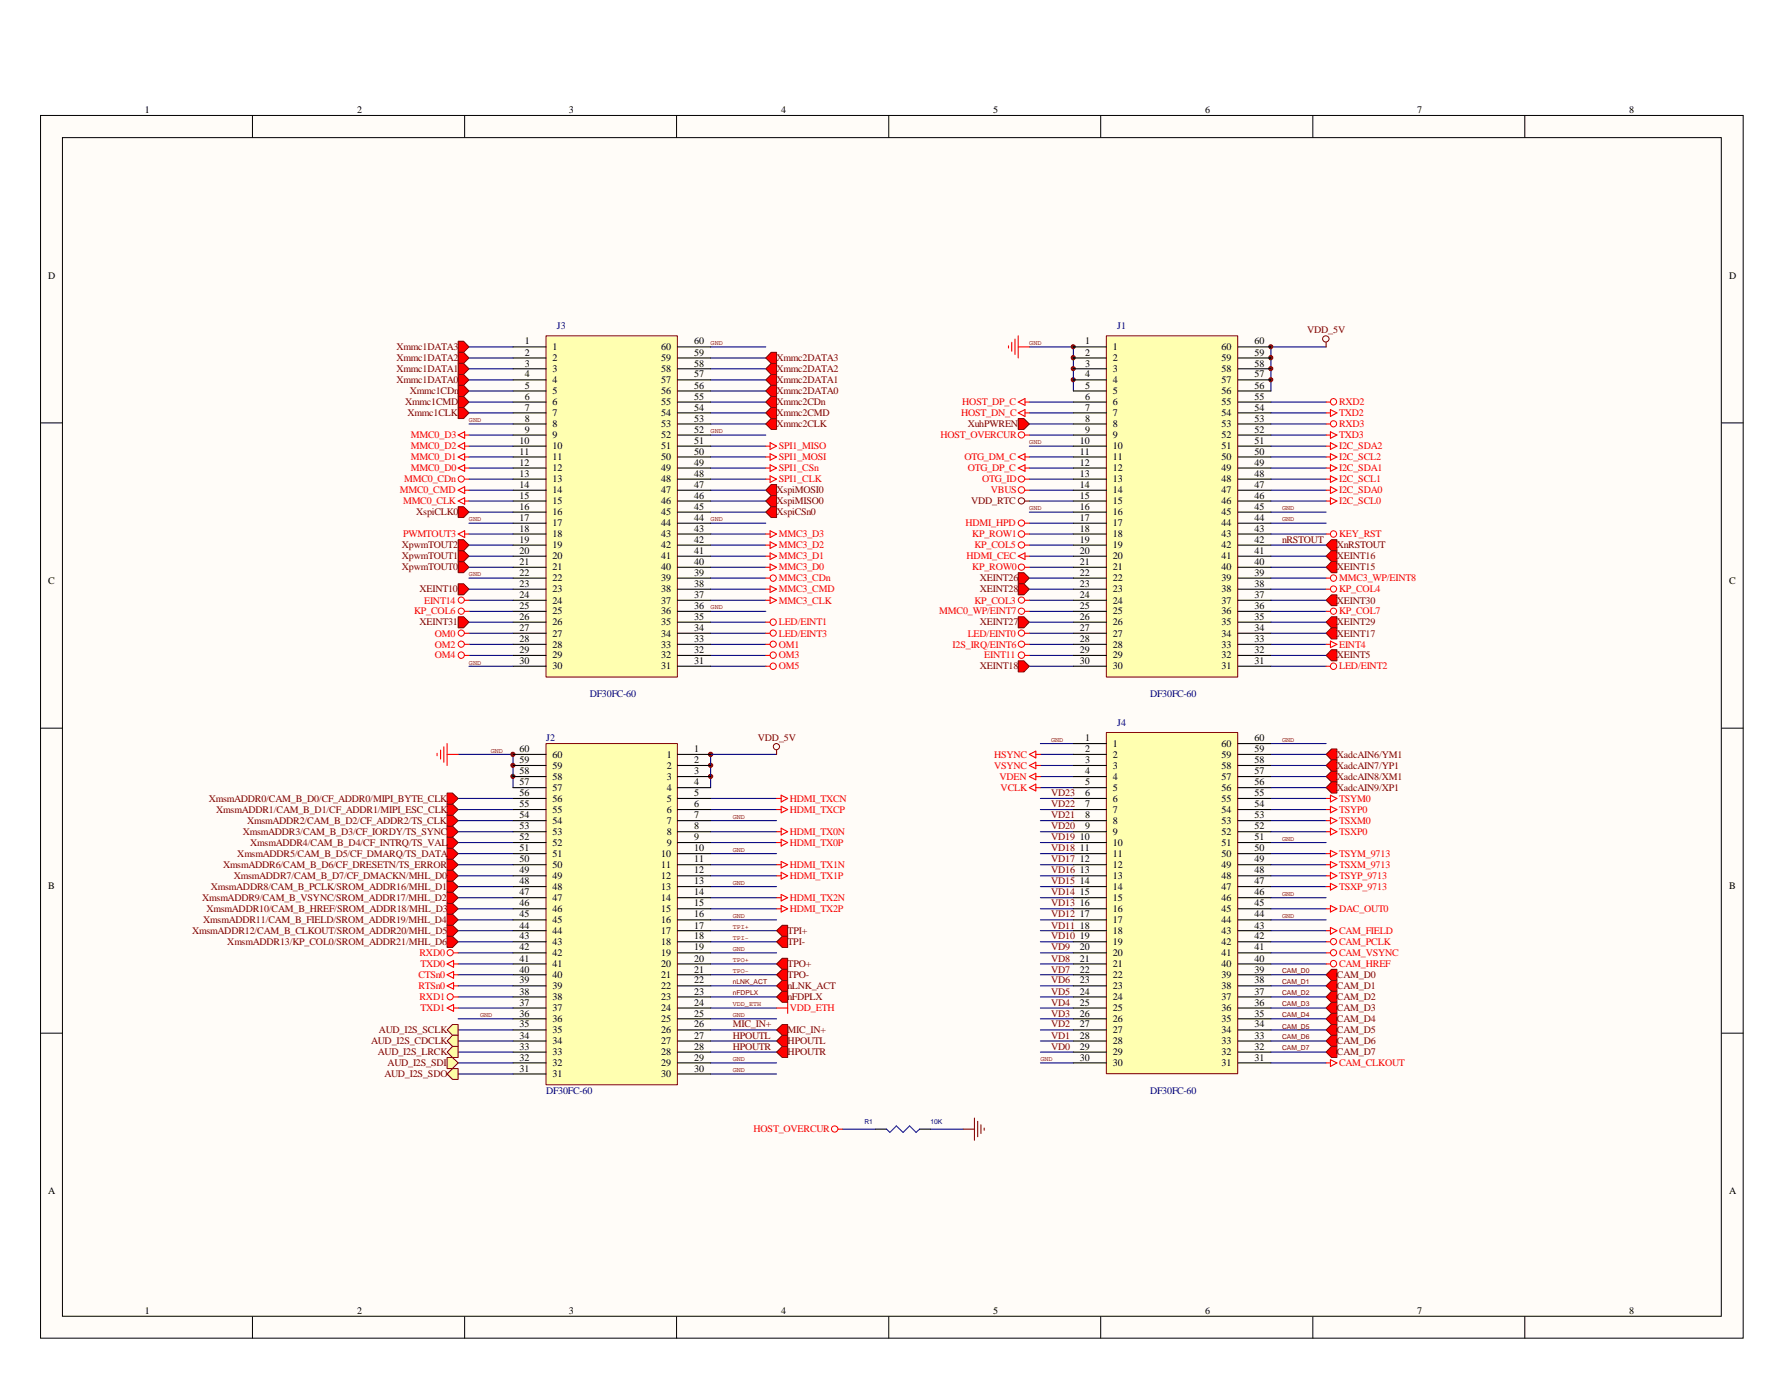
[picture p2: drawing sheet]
<svg xmlns="http://www.w3.org/2000/svg" width="279mm" height="216mm" viewBox="0 0 279 216" stroke-linecap="round" stroke-linejoin="round" font-family="sans-serif">
<defs><g id="words">
<g font-size="1.6">
<text x="22.7" y="17.7">1</text>
<text x="55.9" y="17.7">2</text>
<text x="89.1" y="17.7">3</text>
<text x="122.3" y="17.7">4</text>
<text x="155.5" y="17.7">5</text>
<text x="188.7" y="17.7">6</text>
<text x="222" y="17.7">7</text>
<text x="255.1" y="17.7">8</text>
<text x="7.5" y="43.6">D</text>
<text x="270.8" y="43.6">D</text>
<text x="82.2" y="53.9">1</text>
<text x="108.7" y="53.9">60</text>
<text x="170" y="53.9">1</text>
<text x="196.5" y="53.9">60</text>
<text x="82.2" y="55.7">2</text>
<text x="82.2" y="57.4">3</text>
<text x="82.2" y="59.1">4</text>
<text x="86.5" y="54.8">1</text>
<text x="86.5" y="56.5">2</text>
<text x="86.5" y="58.3">3</text>
<text x="86.5" y="60">4</text>
<text x="103.5" y="60">57</text>
<text x="103.5" y="58.3">58</text>
<text x="103.5" y="56.5">59</text>
<text x="103.5" y="54.8">60</text>
<text x="108.7" y="59.1">57</text>
<text x="108.7" y="57.4">58</text>
<text x="108.7" y="55.7">59</text>
<text x="170" y="55.7">2</text>
<text x="170" y="57.4">3</text>
<text x="170" y="59.1">4</text>
<text x="174.3" y="54.8">1</text>
<text x="174.3" y="56.5">2</text>
<text x="174.3" y="58.3">3</text>
<text x="174.3" y="60">4</text>
<text x="191.3" y="60">57</text>
<text x="191.3" y="58.3">58</text>
<text x="191.3" y="56.5">59</text>
<text x="191.3" y="54.8">60</text>
<text x="196.5" y="59.1">57</text>
<text x="196.5" y="57.4">58</text>
<text x="196.5" y="55.7">59</text>
<text x="82.2" y="60.8">5</text>
<text x="82.2" y="62.6">6</text>
<text x="82.2" y="64.3">7</text>
<text x="82.2" y="66">8</text>
<text x="86.5" y="61.7">5</text>
<text x="86.5" y="63.4">6</text>
<text x="86.5" y="65.2">7</text>
<text x="103.5" y="65.2">54</text>
<text x="103.5" y="63.4">55</text>
<text x="103.5" y="61.7">56</text>
<text x="108.7" y="66">53</text>
<text x="108.7" y="64.3">54</text>
<text x="108.7" y="62.6">55</text>
<text x="108.7" y="60.8">56</text>
<text x="170" y="60.8">5</text>
<text x="170" y="62.6">6</text>
<text x="170" y="64.3">7</text>
<text x="170" y="66">8</text>
<text x="174.3" y="61.7">5</text>
<text x="174.3" y="63.4">6</text>
<text x="174.3" y="65.2">7</text>
<text x="191.3" y="65.2">54</text>
<text x="191.3" y="63.4">55</text>
<text x="191.3" y="61.7">56</text>
<text x="196.5" y="66">53</text>
<text x="196.5" y="64.3">54</text>
<text x="196.5" y="62.6">55</text>
<text x="196.5" y="60.8">56</text>
<text x="81.4" y="69.5">10</text>
<text x="81.4" y="71.2">11</text>
<text x="82.2" y="67.7">9</text>
<text x="86.5" y="66.9">8</text>
<text x="86.5" y="68.6">9</text>
<text x="86.5" y="70.3">10</text>
<text x="103.5" y="70.3">51</text>
<text x="103.5" y="68.6">52</text>
<text x="103.5" y="66.9">53</text>
<text x="108.7" y="71.2">50</text>
<text x="108.7" y="69.5">51</text>
<text x="108.7" y="67.7">52</text>
<text x="169.1" y="69.5">10</text>
<text x="169.1" y="71.2">11</text>
<text x="170" y="67.7">9</text>
<text x="174.3" y="66.9">8</text>
<text x="174.3" y="68.6">9</text>
<text x="174.3" y="70.3">10</text>
<text x="191.3" y="70.3">51</text>
<text x="191.3" y="68.6">52</text>
<text x="191.3" y="66.9">53</text>
<text x="196.5" y="71.2">50</text>
<text x="196.5" y="69.5">51</text>
<text x="196.5" y="67.7">52</text>
<text x="81.4" y="72.9">12</text>
<text x="81.4" y="74.6">13</text>
<text x="81.4" y="76.4">14</text>
<text x="86.5" y="72.1">11</text>
<text x="86.5" y="73.8">12</text>
<text x="86.5" y="75.5">13</text>
<text x="86.5" y="77.2">14</text>
<text x="103.5" y="77.2">47</text>
<text x="103.5" y="75.5">48</text>
<text x="103.5" y="73.8">49</text>
<text x="103.5" y="72.1">50</text>
<text x="108.7" y="76.4">47</text>
<text x="108.7" y="74.6">48</text>
<text x="108.7" y="72.9">49</text>
<text x="169.1" y="72.9">12</text>
<text x="169.1" y="74.6">13</text>
<text x="169.1" y="76.4">14</text>
<text x="174.3" y="72.1">11</text>
<text x="174.3" y="73.8">12</text>
<text x="174.3" y="75.5">13</text>
<text x="174.3" y="77.2">14</text>
<text x="191.3" y="77.2">47</text>
<text x="191.3" y="75.5">48</text>
<text x="191.3" y="73.8">49</text>
<text x="191.3" y="72.1">50</text>
<text x="196.5" y="76.4">47</text>
<text x="196.5" y="74.6">48</text>
<text x="196.5" y="72.9">49</text>
<text x="81.4" y="78.1">15</text>
<text x="81.4" y="79.8">16</text>
<text x="81.4" y="81.5">17</text>
<text x="81.4" y="83.3">18</text>
<text x="86.5" y="79">15</text>
<text x="86.5" y="80.7">16</text>
<text x="86.5" y="82.4">17</text>
<text x="103.5" y="82.4">44</text>
<text x="103.5" y="80.7">45</text>
<text x="103.5" y="79">46</text>
<text x="108.7" y="83.3">43</text>
<text x="108.7" y="81.5">44</text>
<text x="108.7" y="79.8">45</text>
<text x="108.7" y="78.1">46</text>
<text x="169.1" y="78.1">15</text>
<text x="169.1" y="79.8">16</text>
<text x="169.1" y="81.5">17</text>
<text x="169.1" y="83.3">18</text>
<text x="174.3" y="79">15</text>
<text x="174.3" y="80.7">16</text>
<text x="174.3" y="82.4">17</text>
<text x="191.3" y="82.4">44</text>
<text x="191.3" y="80.7">45</text>
<text x="191.3" y="79">46</text>
<text x="196.5" y="83.3">43</text>
<text x="196.5" y="81.5">44</text>
<text x="196.5" y="79.8">45</text>
<text x="196.5" y="78.1">46</text>
<text x="81.4" y="85">19</text>
<text x="81.4" y="86.7">20</text>
<text x="81.4" y="88.4">21</text>
<text x="86.5" y="84.1">18</text>
<text x="86.5" y="85.9">19</text>
<text x="86.5" y="87.6">20</text>
<text x="86.5" y="89.3">21</text>
<text x="103.5" y="89.3">40</text>
<text x="103.5" y="87.6">41</text>
<text x="103.5" y="85.9">42</text>
<text x="103.5" y="84.1">43</text>
<text x="108.7" y="88.4">40</text>
<text x="108.7" y="86.7">41</text>
<text x="108.7" y="85">42</text>
<text x="169.1" y="85">19</text>
<text x="169.1" y="86.7">20</text>
<text x="169.1" y="88.4">21</text>
<text x="174.3" y="84.1">18</text>
<text x="174.3" y="85.9">19</text>
<text x="174.3" y="87.6">20</text>
<text x="174.3" y="89.3">21</text>
<text x="191.3" y="89.3">40</text>
<text x="191.3" y="87.6">41</text>
<text x="191.3" y="85.9">42</text>
<text x="191.3" y="84.1">43</text>
<text x="196.5" y="88.4">40</text>
<text x="196.5" y="86.7">41</text>
<text x="196.5" y="85">42</text>
<text x="7.5" y="91.4">C</text>
<text x="81.4" y="90.2">22</text>
<text x="81.4" y="91.9">23</text>
<text x="81.4" y="93.6">24</text>
<text x="81.4" y="95.3">25</text>
<text x="86.5" y="91">22</text>
<text x="86.5" y="92.8">23</text>
<text x="86.5" y="94.5">24</text>
<text x="103.5" y="94.5">37</text>
<text x="103.5" y="92.8">38</text>
<text x="103.5" y="91">39</text>
<text x="108.7" y="95.3">36</text>
<text x="108.7" y="93.6">37</text>
<text x="108.7" y="91.9">38</text>
<text x="108.7" y="90.2">39</text>
<text x="169.1" y="90.2">22</text>
<text x="169.1" y="91.9">23</text>
<text x="169.1" y="93.6">24</text>
<text x="169.1" y="95.3">25</text>
<text x="174.3" y="91">22</text>
<text x="174.3" y="92.8">23</text>
<text x="174.3" y="94.5">24</text>
<text x="191.3" y="94.5">37</text>
<text x="191.3" y="92.8">38</text>
<text x="191.3" y="91">39</text>
<text x="196.5" y="95.3">36</text>
<text x="196.5" y="93.6">37</text>
<text x="196.5" y="91.9">38</text>
<text x="196.5" y="90.2">39</text>
<text x="270.8" y="91.4">C</text>
<text x="81.4" y="97.1">26</text>
<text x="81.4" y="98.8">27</text>
<text x="81.4" y="100.5">28</text>
<text x="86.5" y="96.2">25</text>
<text x="86.5" y="97.9">26</text>
<text x="86.5" y="99.7">27</text>
<text x="86.5" y="101.4">28</text>
<text x="103.5" y="101.4">33</text>
<text x="103.5" y="99.7">34</text>
<text x="103.5" y="97.9">35</text>
<text x="103.5" y="96.2">36</text>
<text x="108.7" y="100.5">33</text>
<text x="108.7" y="98.8">34</text>
<text x="108.7" y="97.1">35</text>
<text x="169.1" y="97.1">26</text>
<text x="169.1" y="98.8">27</text>
<text x="169.1" y="100.5">28</text>
<text x="174.3" y="96.2">25</text>
<text x="174.3" y="97.9">26</text>
<text x="174.3" y="99.7">27</text>
<text x="174.3" y="101.4">28</text>
<text x="191.3" y="101.4">33</text>
<text x="191.3" y="99.7">34</text>
<text x="191.3" y="97.9">35</text>
<text x="191.3" y="96.2">36</text>
<text x="196.5" y="100.5">33</text>
<text x="196.5" y="98.8">34</text>
<text x="196.5" y="97.1">35</text>
<text x="81.4" y="102.2">29</text>
<text x="81.4" y="104">30</text>
<text x="86.5" y="103.1">29</text>
<text x="86.5" y="104.8">30</text>
<text x="103.5" y="104.8">31</text>
<text x="103.5" y="103.1">32</text>
<text x="108.7" y="104">31</text>
<text x="108.7" y="102.2">32</text>
<text x="169.1" y="102.2">29</text>
<text x="169.1" y="104">30</text>
<text x="174.3" y="103.1">29</text>
<text x="174.3" y="104.8">30</text>
<text x="191.3" y="104.8">31</text>
<text x="191.3" y="103.1">32</text>
<text x="196.5" y="104">31</text>
<text x="196.5" y="102.2">32</text>
<text x="81.4" y="119.5">59</text>
<text x="81.4" y="117.8">60</text>
<text x="86.5" y="118.6">60</text>
<text x="104.4" y="118.6">1</text>
<text x="108.7" y="117.8">1</text>
<text x="108.7" y="119.5">2</text>
<text x="170" y="116">1</text>
<text x="170" y="117.8">2</text>
<text x="170" y="119.5">3</text>
<text x="174.3" y="116.9">1</text>
<text x="174.3" y="118.6">2</text>
<text x="191.3" y="118.6">59</text>
<text x="191.3" y="116.9">60</text>
<text x="196.5" y="119.5">58</text>
<text x="196.5" y="117.8">59</text>
<text x="196.5" y="116">60</text>
<text x="81.4" y="124.7">56</text>
<text x="81.4" y="122.9">57</text>
<text x="81.4" y="121.2">58</text>
<text x="86.5" y="125.5">56</text>
<text x="86.5" y="123.8">57</text>
<text x="86.5" y="122.1">58</text>
<text x="86.5" y="120.4">59</text>
<text x="104.4" y="120.4">2</text>
<text x="104.4" y="122.1">3</text>
<text x="104.4" y="123.8">4</text>
<text x="104.4" y="125.5">5</text>
<text x="108.7" y="121.2">3</text>
<text x="108.7" y="122.9">4</text>
<text x="108.7" y="124.7">5</text>
<text x="170" y="121.2">4</text>
<text x="170" y="122.9">5</text>
<text x="170" y="124.7">6</text>
<text x="174.3" y="120.4">3</text>
<text x="174.3" y="122.1">4</text>
<text x="174.3" y="123.8">5</text>
<text x="174.3" y="125.5">6</text>
<text x="191.3" y="125.5">55</text>
<text x="191.3" y="123.8">56</text>
<text x="191.3" y="122.1">57</text>
<text x="191.3" y="120.4">58</text>
<text x="196.5" y="124.7">55</text>
<text x="196.5" y="122.9">56</text>
<text x="196.5" y="121.2">57</text>
<text x="81.4" y="131.6">52</text>
<text x="81.4" y="129.8">53</text>
<text x="81.4" y="128.1">54</text>
<text x="81.4" y="126.4">55</text>
<text x="86.5" y="130.7">53</text>
<text x="86.5" y="129">54</text>
<text x="86.5" y="127.3">55</text>
<text x="104.4" y="127.3">6</text>
<text x="104.4" y="129">7</text>
<text x="104.4" y="130.7">8</text>
<text x="108.7" y="126.4">6</text>
<text x="108.7" y="128.1">7</text>
<text x="108.7" y="129.8">8</text>
<text x="108.7" y="131.6">9</text>
<text x="169.1" y="131.6">10</text>
<text x="170" y="126.4">7</text>
<text x="170" y="128.1">8</text>
<text x="170" y="129.8">9</text>
<text x="174.3" y="127.3">7</text>
<text x="174.3" y="129">8</text>
<text x="174.3" y="130.7">9</text>
<text x="191.3" y="130.7">52</text>
<text x="191.3" y="129">53</text>
<text x="191.3" y="127.3">54</text>
<text x="196.5" y="131.6">51</text>
<text x="196.5" y="129.8">52</text>
<text x="196.5" y="128.1">53</text>
<text x="196.5" y="126.4">54</text>
<text x="81.4" y="136.7">49</text>
<text x="81.4" y="135">50</text>
<text x="81.4" y="133.3">51</text>
<text x="86.5" y="137.6">49</text>
<text x="86.5" y="135.9">50</text>
<text x="86.5" y="134.2">51</text>
<text x="86.5" y="132.4">52</text>
<text x="103.5" y="134.2">10</text>
<text x="103.5" y="135.9">11</text>
<text x="103.5" y="137.6">12</text>
<text x="104.4" y="132.4">9</text>
<text x="108.7" y="133.3">10</text>
<text x="108.7" y="135">11</text>
<text x="108.7" y="136.7">12</text>
<text x="169.1" y="133.3">11</text>
<text x="169.1" y="135">12</text>
<text x="169.1" y="136.7">13</text>
<text x="174.3" y="132.4">10</text>
<text x="174.3" y="134.2">11</text>
<text x="174.3" y="135.9">12</text>
<text x="174.3" y="137.6">13</text>
<text x="191.3" y="137.6">48</text>
<text x="191.3" y="135.9">49</text>
<text x="191.3" y="134.2">50</text>
<text x="191.3" y="132.4">51</text>
<text x="196.5" y="136.7">48</text>
<text x="196.5" y="135">49</text>
<text x="196.5" y="133.3">50</text>
<text x="7.5" y="139.1">B</text>
<text x="81.4" y="143.6">45</text>
<text x="81.4" y="141.9">46</text>
<text x="81.4" y="140.2">47</text>
<text x="81.4" y="138.5">48</text>
<text x="86.5" y="142.8">46</text>
<text x="86.5" y="141.1">47</text>
<text x="86.5" y="139.3">48</text>
<text x="103.5" y="139.3">13</text>
<text x="103.5" y="141.1">14</text>
<text x="103.5" y="142.8">15</text>
<text x="108.7" y="138.5">13</text>
<text x="108.7" y="140.2">14</text>
<text x="108.7" y="141.9">15</text>
<text x="108.7" y="143.6">16</text>
<text x="169.1" y="138.5">14</text>
<text x="169.1" y="140.2">15</text>
<text x="169.1" y="141.9">16</text>
<text x="169.1" y="143.6">17</text>
<text x="174.3" y="139.3">14</text>
<text x="174.3" y="141.1">15</text>
<text x="174.3" y="142.8">16</text>
<text x="191.3" y="142.8">45</text>
<text x="191.3" y="141.1">46</text>
<text x="191.3" y="139.3">47</text>
<text x="196.5" y="143.6">44</text>
<text x="196.5" y="141.9">45</text>
<text x="196.5" y="140.2">46</text>
<text x="196.5" y="138.5">47</text>
<text x="270.8" y="139.1">B</text>
<text x="81.4" y="148.8">42</text>
<text x="81.4" y="147.1">43</text>
<text x="81.4" y="145.4">44</text>
<text x="86.5" y="149.7">42</text>
<text x="86.5" y="148">43</text>
<text x="86.5" y="146.2">44</text>
<text x="86.5" y="144.5">45</text>
<text x="103.5" y="144.5">16</text>
<text x="103.5" y="146.2">17</text>
<text x="103.5" y="148">18</text>
<text x="103.5" y="149.7">19</text>
<text x="108.7" y="145.4">17</text>
<text x="108.7" y="147.1">18</text>
<text x="108.7" y="148.8">19</text>
<text x="169.1" y="145.4">18</text>
<text x="169.1" y="147.1">19</text>
<text x="169.1" y="148.8">20</text>
<text x="174.3" y="144.5">17</text>
<text x="174.3" y="146.2">18</text>
<text x="174.3" y="148">19</text>
<text x="174.3" y="149.7">20</text>
<text x="191.3" y="149.7">41</text>
<text x="191.3" y="148">42</text>
<text x="191.3" y="146.2">43</text>
<text x="191.3" y="144.5">44</text>
<text x="196.5" y="148.8">41</text>
<text x="196.5" y="147.1">42</text>
<text x="196.5" y="145.4">43</text>
<text x="81.4" y="155.7">38</text>
<text x="81.4" y="154">39</text>
<text x="81.4" y="152.3">40</text>
<text x="81.4" y="150.5">41</text>
<text x="86.5" y="154.9">39</text>
<text x="86.5" y="153.1">40</text>
<text x="86.5" y="151.4">41</text>
<text x="103.5" y="151.4">20</text>
<text x="103.5" y="153.1">21</text>
<text x="103.5" y="154.9">22</text>
<text x="108.7" y="150.5">20</text>
<text x="108.7" y="152.3">21</text>
<text x="108.7" y="154">22</text>
<text x="108.7" y="155.7">23</text>
<text x="169.1" y="150.5">21</text>
<text x="169.1" y="152.3">22</text>
<text x="169.1" y="154">23</text>
<text x="169.1" y="155.7">24</text>
<text x="174.3" y="151.4">21</text>
<text x="174.3" y="153.1">22</text>
<text x="174.3" y="154.9">23</text>
<text x="191.3" y="154.9">38</text>
<text x="191.3" y="153.1">39</text>
<text x="191.3" y="151.4">40</text>
<text x="196.5" y="155.7">37</text>
<text x="196.5" y="154">38</text>
<text x="196.5" y="152.3">39</text>
<text x="196.5" y="150.5">40</text>
<text x="81.4" y="160.9">35</text>
<text x="81.4" y="159.2">36</text>
<text x="81.4" y="157.4">37</text>
<text x="86.5" y="161.8">35</text>
<text x="86.5" y="160">36</text>
<text x="86.5" y="158.3">37</text>
<text x="86.5" y="156.5">38</text>
<text x="103.5" y="156.5">23</text>
<text x="103.5" y="158.3">24</text>
<text x="103.5" y="160">25</text>
<text x="103.5" y="161.8">26</text>
<text x="108.7" y="157.4">24</text>
<text x="108.7" y="159.2">25</text>
<text x="108.7" y="160.9">26</text>
<text x="169.1" y="157.4">25</text>
<text x="169.1" y="159.2">26</text>
<text x="169.1" y="160.9">27</text>
<text x="174.3" y="156.5">24</text>
<text x="174.3" y="158.3">25</text>
<text x="174.3" y="160">26</text>
<text x="174.3" y="161.8">27</text>
<text x="191.3" y="161.8">34</text>
<text x="191.3" y="160">35</text>
<text x="191.3" y="158.3">36</text>
<text x="191.3" y="156.5">37</text>
<text x="196.5" y="160.9">34</text>
<text x="196.5" y="159.2">35</text>
<text x="196.5" y="157.4">36</text>
<text x="81.4" y="167.8">31</text>
<text x="81.4" y="166.1">32</text>
<text x="81.4" y="164.3">33</text>
<text x="81.4" y="162.6">34</text>
<text x="86.5" y="166.9">32</text>
<text x="86.5" y="165.2">33</text>
<text x="86.5" y="163.4">34</text>
<text x="103.5" y="163.4">27</text>
<text x="103.5" y="165.2">28</text>
<text x="103.5" y="166.9">29</text>
<text x="108.7" y="162.6">27</text>
<text x="108.7" y="164.3">28</text>
<text x="108.7" y="166.1">29</text>
<text x="108.7" y="167.8">30</text>
<text x="169.1" y="162.6">28</text>
<text x="169.1" y="164.3">29</text>
<text x="169.1" y="166.1">30</text>
<text x="174.3" y="163.4">28</text>
<text x="174.3" y="165.2">29</text>
<text x="174.3" y="166.9">30</text>
<text x="191.3" y="166.9">31</text>
<text x="191.3" y="165.2">32</text>
<text x="191.3" y="163.4">33</text>
<text x="196.5" y="166.1">31</text>
<text x="196.5" y="164.3">32</text>
<text x="196.5" y="162.6">33</text>
<text x="86.5" y="168.7">31</text>
<text x="103.5" y="168.7">30</text>
<text x="7.5" y="186.9">A</text>
<text x="270.8" y="186.9">A</text>
<text x="22.7" y="205.7">1</text>
<text x="55.9" y="205.7">2</text>
<text x="89.1" y="205.7">3</text>
<text x="122.3" y="205.7">4</text>
<text x="155.5" y="205.7">5</text>
<text x="188.7" y="205.7">6</text>
<text x="222" y="205.7">7</text>
<text x="255.1" y="205.7">8</text>
</g>
<g font-size="1.6" fill="#000080">
<text x="87.2" y="51.5">J3</text>
<text x="175" y="51.5">J1</text>
<text x="92.4" y="109.1">DF30FC-60</text>
<text x="175" y="113.6">J4</text>
<text x="180.1" y="109.1">DF30FC-60</text>
<text x="85.5" y="116">J2</text>
<text x="85.5" y="171.2">DF30FC-60</text>
<text x="180.1" y="171.2">DF30FC-60</text>
</g>
<g font-size="1.6" fill="#800000">
<text x="204.7" y="52.2">VDD_5V</text>
<text x="62.1" y="56.5">Xmmc1DATA2</text>
<text x="62.1" y="54.8">Xmmc1DATA3</text>
<text x="62.1" y="60">Xmmc1DATA0</text>
<text x="62.1" y="58.3">Xmmc1DATA1</text>
<text x="121.6" y="58.3">Xmmc2DATA2</text>
<text x="121.6" y="56.5">Xmmc2DATA3</text>
<text x="121.6" y="60">Xmmc2DATA1</text>
<text x="63.5" y="63.4">Xmmc1CMD</text>
<text x="63.8" y="65.2">Xmmc1CLK</text>
<text x="64.2" y="61.7">Xmmc1CDn</text>
<text x="121.6" y="65.2">Xmmc2CMD</text>
<text x="121.6" y="63.4">Xmmc2CDn</text>
<text x="121.6" y="61.7">Xmmc2DATA0</text>
<text x="121.6" y="66.9">Xmmc2CLK</text>
<text x="151.6" y="66.9">XuhPWREN</text>
<text x="121.6" y="77.2">XspiMOSI0</text>
<text x="65.2" y="80.7">XspiCLK0</text>
<text x="121.6" y="79">XspiMISO0</text>
<text x="121.6" y="80.7">XspiCSn0</text>
<text x="152.1" y="79">VDD_RTC</text>
<text x="62.9" y="89.3">XpwmTOUT0</text>
<text x="62.9" y="87.6">XpwmTOUT1</text>
<text x="62.9" y="85.9">XpwmTOUT2</text>
<text x="200.8" y="85">nRSTOUT</text>
<text x="209.4" y="85.9">XnRSTOUT</text>
<text x="209.4" y="87.6">XEINT16</text>
<text x="209.4" y="89.3">XEINT15</text>
<text x="65.7" y="92.8">XEINT10</text>
<text x="153.5" y="91">XEINT26</text>
<text x="153.5" y="92.8">XEINT28</text>
<text x="209.4" y="94.5">XEINT30</text>
<text x="65.7" y="97.9">XEINT31</text>
<text x="153.5" y="97.9">XEINT27</text>
<text x="209.4" y="99.7">XEINT17</text>
<text x="209.4" y="97.9">XEINT29</text>
<text x="153.5" y="104.8">XEINT18</text>
<text x="209.4" y="103.1">XEINT5</text>
<text x="118.7" y="116">VDD_5V</text>
<text x="209.4" y="118.6">XadcAIN6/YM1</text>
<text x="32.7" y="125.5">XmsmADDR0/CAM_B_D0/CF_ADDR0/MIPI_BYTE_CLK</text>
<text x="164.6" y="124.7">VD23</text>
<text x="209.4" y="120.4">XadcAIN7/YP1</text>
<text x="209.4" y="122.1">XadcAIN8/XM1</text>
<text x="209.4" y="123.8">XadcAIN9/XP1</text>
<text x="33.9" y="127.3">XmsmADDR1/CAM_B_D1/CF_ADDR1/MIPI_ESC_CLK</text>
<text x="38" y="130.7">XmsmADDR3/CAM_B_D3/CF_IORDY/TS_SYNC</text>
<text x="38.7" y="129">XmsmADDR2/CAM_B_D2/CF_ADDR2/TS_CLK</text>
<text x="164.6" y="131.6">VD19</text>
<text x="164.6" y="129.8">VD20</text>
<text x="164.6" y="128.1">VD21</text>
<text x="164.6" y="126.4">VD22</text>
<text x="34.9" y="135.9">XmsmADDR6/CAM_B_D6/CF_DRESETN/TS_ERROR</text>
<text x="36.6" y="137.6">XmsmADDR7/CAM_B_D7/CF_DMACKN/MHL_D0</text>
<text x="37.2" y="134.2">XmsmADDR5/CAM_B_D5/CF_DMARQ/TS_DATA</text>
<text x="39.2" y="132.4">XmsmADDR4/CAM_B_D4/CF_INTRQ/TS_VAL</text>
<text x="164.6" y="136.7">VD16</text>
<text x="164.6" y="135">VD17</text>
<text x="164.6" y="133.3">VD18</text>
<text x="31.7" y="141.1">XmsmADDR9/CAM_B_VSYNC/SROM_ADDR17/MHL_D2</text>
<text x="32.3" y="142.8">XmsmADDR10/CAM_B_HREF/SROM_ADDR18/MHL_D3</text>
<text x="33" y="139.3">XmsmADDR8/CAM_B_PCLK/SROM_ADDR16/MHL_D1</text>
<text x="164.6" y="143.6">VD12</text>
<text x="164.6" y="141.9">VD13</text>
<text x="164.6" y="140.2">VD14</text>
<text x="164.6" y="138.5">VD15</text>
<text x="30.1" y="146.2">XmsmADDR12/CAM_B_CLKOUT/SROM_ADDR20/MHL_D5</text>
<text x="31.8" y="144.5">XmsmADDR11/CAM_B_FIELD/SROM_ADDR19/MHL_D4</text>
<text x="35.6" y="148">XmsmADDR13/KP_COL0/SROM_ADDR21/MHL_D6</text>
<text x="123.4" y="148">TPI-</text>
<text x="123.4" y="146.2">TPI+</text>
<text x="164.6" y="148.8">VD9</text>
<text x="164.6" y="147.1">VD10</text>
<text x="164.6" y="145.4">VD11</text>
<text x="123.4" y="154.9">nLNK_ACT</text>
<text x="123.4" y="153.1">TPO-</text>
<text x="123.4" y="151.4">TPO+</text>
<text x="164.6" y="155.7">VD5</text>
<text x="164.6" y="154">VD6</text>
<text x="164.6" y="152.3">VD7</text>
<text x="164.6" y="150.5">VD8</text>
<text x="209.4" y="153.1">CAM_D0</text>
<text x="209.4" y="154.9">CAM_D1</text>
<text x="59.4" y="161.8">AUD_I2S_SCLK</text>
<text x="114.8" y="160.9">MIC_IN+</text>
<text x="123.4" y="161.8">MIC_IN+</text>
<text x="123.4" y="156.5">nFDPLX</text>
<text x="164.6" y="160.9">VD2</text>
<text x="164.6" y="159.2">VD3</text>
<text x="164.6" y="157.4">VD4</text>
<text x="209.4" y="156.5">CAM_D2</text>
<text x="209.4" y="158.3">CAM_D3</text>
<text x="209.4" y="160">CAM_D4</text>
<text x="209.4" y="161.8">CAM_D5</text>
<text x="58.1" y="163.4">AUD_I2S_CDCLK</text>
<text x="59.2" y="165.2">AUD_I2S_LRCK</text>
<text x="60.7" y="166.9">AUD_I2S_SDI</text>
<text x="114.8" y="162.6">HPOUTL</text>
<text x="114.8" y="164.3">HPOUTR</text>
<text x="123.4" y="165.2">HPOUTR</text>
<text x="123.4" y="163.4">HPOUTL</text>
<text x="164.6" y="164.3">VD0</text>
<text x="164.6" y="162.6">VD1</text>
<text x="209.4" y="163.4">CAM_D6</text>
<text x="209.4" y="165.2">CAM_D7</text>
<text x="60.2" y="168.7">AUD_I2S_SDO</text>
</g>
<g font-size="1.6" fill="#f00">
<text x="150.5" y="65.2">HOST_DN_C</text>
<text x="150.7" y="63.4">HOST_DP_C</text>
<text x="209.7" y="63.4">RXD2</text>
<text x="209.7" y="65.2">TXD2</text>
<text x="64.3" y="70.3">MMC0_D2</text>
<text x="64.3" y="68.6">MMC0_D3</text>
<text x="122" y="70.3">SPI1_MISO</text>
<text x="147.3" y="68.6">HOST_OVERCUR</text>
<text x="209.7" y="70.3">I2C_SDA2</text>
<text x="209.7" y="66.9">RXD3</text>
<text x="209.7" y="68.6">TXD3</text>
<text x="62.6" y="77.2">MMC0_CMD</text>
<text x="63.3" y="75.5">MMC0_CDn</text>
<text x="64.3" y="72.1">MMC0_D1</text>
<text x="64.3" y="73.8">MMC0_D0</text>
<text x="122" y="73.8">SPI1_CSn</text>
<text x="122" y="75.5">SPI1_CLK</text>
<text x="122" y="72.1">SPI1_MOSI</text>
<text x="151" y="72.1">OTG_DM_C</text>
<text x="151.6" y="73.8">OTG_DP_C</text>
<text x="153.8" y="75.5">OTG_ID</text>
<text x="155.2" y="77.2">VBUS</text>
<text x="209.7" y="72.1">I2C_SCL2</text>
<text x="209.7" y="77.2">I2C_SDA0</text>
<text x="209.7" y="73.8">I2C_SDA1</text>
<text x="209.7" y="75.5">I2C_SCL1</text>
<text x="63.1" y="79">MMC0_CLK</text>
<text x="151.2" y="82.4">HDMI_HPD</text>
<text x="209.7" y="79">I2C_SCL0</text>
<text x="63.1" y="84.1">PWMTOUT3</text>
<text x="122" y="85.9">MMC3_D2</text>
<text x="122" y="89.3">MMC3_D0</text>
<text x="122" y="87.6">MMC3_D1</text>
<text x="122" y="84.1">MMC3_D3</text>
<text x="151.4" y="87.6">HDMI_CEC</text>
<text x="152.3" y="89.3">KP_ROW0</text>
<text x="152.3" y="84.1">KP_ROW1</text>
<text x="152.6" y="85.9">KP_COL5</text>
<text x="209.7" y="84.1">KEY_RST</text>
<text x="66.4" y="94.5">EINT14</text>
<text x="122" y="92.8">MMC3_CMD</text>
<text x="122" y="94.5">MMC3_CLK</text>
<text x="122" y="91">MMC3_CDn</text>
<text x="152.6" y="94.5">KP_COL3</text>
<text x="209.7" y="91">MMC3_WP/EINT8</text>
<text x="209.7" y="92.8">KP_COL4</text>
<text x="64.9" y="96.2">KP_COL6</text>
<text x="68.1" y="101.4">OM2</text>
<text x="68.1" y="99.7">OM0</text>
<text x="122" y="101.4">OM1</text>
<text x="122" y="97.9">LED/EINT1</text>
<text x="122" y="99.7">LED/EINT3</text>
<text x="147.1" y="96.2">MMC0_WP/EINT7</text>
<text x="149.2" y="101.4">I2S_IRQ/EINT6</text>
<text x="151.6" y="99.7">LED/EINT0</text>
<text x="209.7" y="101.4">EINT4</text>
<text x="209.7" y="96.2">KP_COL7</text>
<text x="68.1" y="103.1">OM4</text>
<text x="122" y="103.1">OM3</text>
<text x="122" y="104.8">OM5</text>
<text x="154.1" y="103.1">EINT11</text>
<text x="209.7" y="104.8">LED/EINT2</text>
<text x="155.7" y="118.6">HSYNC</text>
<text x="123.7" y="125.5">HDMI_TXCN</text>
<text x="155.7" y="120.4">VSYNC</text>
<text x="156.5" y="122.1">VDEN</text>
<text x="156.7" y="123.8">VCLK</text>
<text x="209.7" y="125.5">TSYM0</text>
<text x="123.7" y="130.7">HDMI_TX0N</text>
<text x="123.7" y="127.3">HDMI_TXCP</text>
<text x="209.7" y="130.7">TSXP0</text>
<text x="209.7" y="127.3">TSYP0</text>
<text x="209.7" y="129">TSXM0</text>
<text x="123.7" y="132.4">HDMI_TX0P</text>
<text x="123.7" y="137.6">HDMI_TX1P</text>
<text x="123.7" y="135.9">HDMI_TX1N</text>
<text x="209.7" y="137.6">TSYP_9713</text>
<text x="209.7" y="134.2">TSYM_9713</text>
<text x="209.7" y="135.9">TSXM_9713</text>
<text x="123.7" y="142.8">HDMI_TX2P</text>
<text x="123.7" y="141.1">HDMI_TX2N</text>
<text x="209.7" y="142.8">DAC_OUT0</text>
<text x="209.7" y="139.3">TSXP_9713</text>
<text x="65.7" y="149.7">RXD0</text>
<text x="209.7" y="149.7">CAM_VSYNC</text>
<text x="209.7" y="148">CAM_PCLK</text>
<text x="209.7" y="146.2">CAM_FIELD</text>
<text x="65.5" y="153.1">CTSn0</text>
<text x="65.5" y="154.9">RTSn0</text>
<text x="65.9" y="151.4">TXD0</text>
<text x="209.7" y="151.4">CAM_HREF</text>
<text x="65.7" y="156.5">RXD1</text>
<text x="65.9" y="158.3">TXD1</text>
<text x="123.7" y="158.3">VDD_ETH</text>
<text x="209.7" y="166.9">CAM_CLKOUT</text>
<text x="118" y="177.2">HOST_OVERCUR</text>
</g>
<g font-size="1.1" fill="#800000">
<text x="111.3" y="54">GND</text>
<text x="161.2" y="54">GND</text>
<text x="73.4" y="66.1">GND</text>
<text x="111.3" y="67.8">GND</text>
<text x="161.2" y="69.6">GND</text>
<text x="73.4" y="81.6">GND</text>
<text x="111.3" y="81.6">GND</text>
<text x="161.2" y="79.9">GND</text>
<text x="200.8" y="79.9">GND</text>
<text x="200.8" y="81.6">GND</text>
<text x="73.4" y="90.3">GND</text>
<text x="111.3" y="95.4">GND</text>
<text x="73.4" y="104.1">GND</text>
<text x="76.9" y="117.9">GND</text>
<text x="164.6" y="116.1">GND</text>
<text x="200.8" y="116.1">GND</text>
<text x="114.8" y="128.2">GND</text>
<text x="200.8" y="131.7">GND</text>
<text x="114.8" y="133.4">GND</text>
<text x="114.8" y="138.6">GND</text>
<text x="114.8" y="143.7">GND</text>
<text x="200.8" y="140.3">GND</text>
<text x="200.8" y="143.7">GND</text>
<text x="114.8" y="148.9">GND</text>
<text x="114.8" y="147.2">TPI-</text>
<text x="114.8" y="145.5">TPI+</text>
<text x="114.8" y="154.1">nLNK_ACT</text>
<text x="114.8" y="155.8">nFDPLX</text>
<text x="114.8" y="152.4">TPO-</text>
<text x="114.8" y="150.6">TPO+</text>
<text x="200.8" y="154.1">CAM_D1</text>
<text x="200.8" y="155.8">CAM_D2</text>
<text x="200.8" y="152.4">CAM_D0</text>
<text x="75.2" y="159.3">GND</text>
<text x="114.8" y="159.3">GND</text>
<text x="114.8" y="157.5">VDD_ETH</text>
<text x="200.8" y="159.3">CAM_D4</text>
<text x="200.8" y="157.6">CAM_D3</text>
<text x="200.8" y="161">CAM_D5</text>
<text x="114.8" y="166.2">GND</text>
<text x="114.8" y="167.9">GND</text>
<text x="162.9" y="166.2">GND</text>
<text x="200.8" y="162.7">CAM_D6</text>
<text x="200.8" y="164.5">CAM_D7</text>
</g>
<g font-size="1.1" fill="#000080">
<text x="135.4" y="176">R1</text>
<text x="145.7" y="176">10K</text>
</g>
</g></defs>
<path d="M6.3 18.1h266.7v191.4h-266.7z" fill="#fffcf8"/>
<g fill="none" stroke="#000" stroke-width=".16">
<path d="M6.3 18.1h266.7v191.4h-266.7zM39.5 18.1v3.4M72.8 18.1v3.4M106 18.1v3.4M139.2 18.1v3.4M172.4 18.1v3.4M205.6 18.1v3.4M238.8 18.1v3.4M9.8 21.5h259.8v184.6h-259.8zM6.3 66.2h3.5M269.6 66.2h3.4M6.3 114h3.5"/>
<path d="M269.6 114h3.4M6.3 161.8h3.5M269.6 161.8h3.4M39.5 206.1v3.4M72.8 206.1v3.4M106 206.1v3.4M139.2 206.1v3.4M172.4 206.1v3.4M205.6 206.1v3.4M238.8 206.1v3.4"/>
</g>
<g fill="none" stroke="#000080" stroke-width=".17">
<path d="M73.4 54.3h6.9M73.4 56h6.9M73.4 57.7h6.9M73.4 59.5h6.9M111.3 54.3h8.6M111.3 56h8.6M111.3 57.7h8.6M111.3 59.5h8.6M161.2 54.3h6.9v6.9M207.7 54.3h-8.6v6.9M73.4 62.9h6.9M73.4 64.6h6.9"/>
<path d="M73.4 66.4h6.9M73.4 68.1h6.9M73.4 71.5h6.9M73.4 73.3h6.9M73.4 75h6.9M73.4 76.8h6.9M73.4 69.8h6.9M73.4 78.4h6.9M73.4 61.2h6.9M111.3 62.9h8.6M111.3 64.6h8.6M111.3 66.4h8.6"/>
<path d="M111.3 68.1h8.6M111.3 71.5h8.6M111.3 73.3h8.6M111.3 75h8.6M111.3 76.8h8.6M111.3 69.8h8.6M111.3 78.4h8.6M111.3 61.2h8.6M161.2 62.9h6.9M161.2 64.6h6.9M161.2 66.4h6.9M161.2 68.1h6.9"/>
<path d="M161.2 71.5h6.9M161.2 73.3h6.9M161.2 75h6.9M161.2 76.8h6.9M161.2 69.8h6.9M161.2 78.4h6.9M199.1 62.9h8.6M199.1 64.6h8.6M199.1 66.4h8.6M199.1 68.1h8.6M199.1 71.5h8.6M199.1 73.3h8.6"/>
<path d="M199.1 75h8.6M199.1 76.8h8.6M199.1 69.8h8.6M199.1 78.4h8.6M73.4 83.6h6.9M73.4 85.3h6.9M73.4 80.2h6.9M73.4 81.9h6.9M73.4 87.1h6.9M73.4 88.8h6.9M73.4 90.5h6.9M73.4 92.2h6.9"/>
<path d="M73.4 94h6.9M73.4 95.7h6.9M73.4 97.4h6.9M73.4 99.1h6.9M111.3 83.6h8.6M111.3 85.3h8.6M111.3 80.2h8.6M111.3 81.9h8.6M111.3 87.1h8.6M111.3 88.8h8.6M111.3 90.5h8.6M111.3 92.2h8.6"/>
<path d="M111.3 94h8.6M111.3 95.7h8.6M111.3 97.4h8.6M111.3 99.1h8.6M161.2 83.6h6.9M161.2 85.3h6.9M161.2 80.2h6.9M161.2 81.9h6.9M161.2 87.1h6.9M161.2 88.8h6.9M161.2 90.5h6.9M161.2 92.2h6.9"/>
<path d="M161.2 94h6.9M161.2 95.7h6.9M161.2 97.4h6.9M161.2 99.1h6.9M199.1 83.6h8.6M199.1 85.3h8.6M199.1 80.2h8.6M199.1 81.9h8.6M199.1 87.1h8.6M199.1 88.8h8.6M199.1 90.5h8.6M199.1 92.2h8.6"/>
<path d="M199.1 94h8.6M199.1 95.7h8.6M199.1 97.4h8.6M199.1 99.1h8.6M71.8 118.1h8.5v5.2M73.4 100.9h6.9M73.4 102.6h6.9M73.4 104.3h6.9M111.3 100.9h8.6M111.3 102.6h8.6M111.3 104.3h8.6M121.6 118.1h-10.3v5.2"/>
<path d="M161.2 100.9h6.9M161.2 102.6h6.9M161.2 104.3h6.9M162.9 118.1h5.2M162.9 119.8h5.2M162.9 116.4h5.2M199.1 100.9h8.6M199.1 102.6h8.6M199.1 104.3h8.6M199.1 118.1h8.6M199.1 119.8h8.6M199.1 116.4h8.6"/>
<path d="M71.8 125h8.5M71.8 126.7h8.5M71.8 128.5h8.5M71.8 130.2h8.5M71.8 131.9h8.5M71.8 133.6h8.5M71.8 135.4h8.5M71.8 137.1h8.5M71.8 138.8h8.5M111.3 125h10.3M111.3 126.7h10.3M111.3 128.5h10.3"/>
<path d="M111.3 130.2h10.3M111.3 131.9h10.3M111.3 133.6h10.3M111.3 135.4h10.3M111.3 137.1h10.3M111.3 138.8h10.3M162.9 121.6h5.2M162.9 123.3h5.2M162.9 125h5.2M162.9 126.7h5.2M162.9 128.5h5.2M162.9 130.2h5.2"/>
<path d="M162.9 131.9h5.2M162.9 133.6h5.2M162.9 135.4h5.2M162.9 137.1h5.2M162.9 138.8h5.2M199.1 121.6h8.6M199.1 123.3h8.6M199.1 125h8.6M199.1 126.7h8.6M199.1 128.5h8.6M199.1 130.2h8.6M199.1 131.9h8.6"/>
<path d="M199.1 133.6h8.6M199.1 135.4h8.6M199.1 137.1h8.6M199.1 138.8h8.6M71.8 140.5h8.5M71.8 142.3h8.5M71.8 144h8.5M71.8 145.7h8.5M71.8 147.4h8.5M71.8 149.2h8.5M71.8 150.9h8.5M71.8 152.6h8.5"/>
<path d="M71.8 154.3h8.5M71.8 156.1h8.5M71.8 157.8h8.5M71.8 159.5h8.5M111.3 140.5h10.3M111.3 142.3h10.3M111.3 144h10.3M111.3 145.7h10.3M111.3 147.4h10.3M111.3 149.2h10.3M111.3 150.9h10.3M111.3 152.6h10.3"/>
<path d="M111.3 154.3h10.3M111.3 156.1h10.3M111.3 157.8h10.3M111.3 159.5h10.3M162.9 140.5h5.2M162.9 142.3h5.2M162.9 144h5.2M162.9 145.7h5.2M162.9 147.4h5.2M162.9 149.2h5.2M162.9 150.9h5.2M162.9 152.6h5.2"/>
<path d="M162.9 154.3h5.2M162.9 156.1h5.2M162.9 157.8h5.2M162.9 159.5h5.2M199.1 140.5h8.6M199.1 142.3h8.6M199.1 144h8.6M199.1 145.7h8.6M199.1 147.4h8.6M199.1 149.2h8.6M199.1 150.9h8.6M199.1 152.6h8.6"/>
<path d="M199.1 154.3h8.6M199.1 156.1h8.6M199.1 157.8h8.6M199.1 159.5h8.6M71.8 161.2h8.5M71.8 163h8.5M71.8 164.7h8.5M71.8 166.4h8.5M71.8 168.1h8.5M111.3 161.2h10.3M111.3 163h10.3M111.3 164.7h10.3"/>
<path d="M111.3 166.4h10.3M111.3 168.1h10.3M132 176.8h5.1M145.7 176.8h5.2M162.9 161.2h5.2M162.9 163h5.2M162.9 164.7h5.2M162.9 166.4h5.2M199.1 161.2h8.6M199.1 163h8.6M199.1 164.7h8.6M199.1 166.4h8.6"/>
</g>
<path d="M138.9 176.8l.5 .5 1-1 1 1 1.1-1 1 1 .5-.5" fill="none" stroke="#00f" stroke-width=".17"/>
<path d="M137.1 176.8h1.8M144 176.8h1.7" fill="none" stroke="#000" stroke-width=".17"/>
<path d="M150.9 176.8h1.7M152.6 175v3.5M153.1 175.6v2.4M153.6 176.1v1.4M154.1 176.6v.4" fill="none" stroke="#800000" stroke-width=".17"/>
<circle cx="130.7" cy="176.8" r=".5" fill="none" stroke="#f00" stroke-width=".16"/>
<path d="M131.3 176.8h.7" fill="none" stroke="#f00" stroke-width=".17"/>
<g fill="#800000" stroke="#800000" stroke-width=".16">
<circle cx="168.1" cy="59.5" r=".32"/>
<circle cx="168.1" cy="56" r=".33"/>
<circle cx="168.1" cy="54.3" r=".32"/>
<circle cx="199" cy="56" r=".33"/>
<circle cx="199" cy="57.7" r=".32"/>
<circle cx="199" cy="59.5" r=".32"/>
<circle cx="199" cy="54.3" r=".32"/>
<circle cx="168.1" cy="57.7" r=".32"/>
<circle cx="111.3" cy="121.6" r=".33"/>
<circle cx="111.3" cy="119.8" r=".33"/>
<circle cx="111.3" cy="118.1" r=".34"/>
<circle cx="80.3" cy="121.6" r=".32"/>
<circle cx="80.3" cy="119.8" r=".32"/>
<circle cx="80.3" cy="118.1" r=".33"/>
</g>
<path d="M85.6 52.6h20.5v53.4h-20.5z" fill="#ffffb0"/>
<path d="M85.5 52.6h20.6v53.4h-20.6z" fill="none" stroke="#800000" stroke-width=".16"/>
<g fill="none" stroke="#000" stroke-width=".17">
<path d="M80.3 54.3h5.2M80.3 56h5.2M80.3 57.7h5.2M80.3 59.5h5.2M106.1 54.3h5.2M106.1 56h5.2M106.1 57.7h5.2M106.1 59.5h5.2M80.3 61.2h5.2M80.3 62.9h5.2M80.3 64.6h5.2M80.3 66.4h5.2"/>
<path d="M80.3 68.1h5.2M80.3 69.8h5.2M80.3 71.5h5.2M80.3 73.3h5.2M80.3 75h5.2M80.3 76.8h5.2M80.3 78.4h5.2M106.1 61.2h5.2M106.1 62.9h5.2M106.1 64.6h5.2M106.1 66.4h5.2M106.1 68.1h5.2"/>
<path d="M106.1 69.8h5.2M106.1 71.5h5.2M106.1 73.3h5.2M106.1 75h5.2M106.1 76.8h5.2M106.1 78.4h5.2M80.3 80.2h5.2M80.3 81.9h5.2M80.3 83.6h5.2M80.3 85.3h5.2M80.3 87.1h5.2M80.3 88.8h5.2"/>
<path d="M80.3 90.5h5.2M80.3 92.2h5.2M80.3 94h5.2M80.3 95.7h5.2M80.3 97.4h5.2M80.3 99.1h5.2M106.1 80.2h5.2M106.1 81.9h5.2M106.1 83.6h5.2M106.1 85.3h5.2M106.1 87.1h5.2M106.1 88.8h5.2"/>
<path d="M106.1 90.5h5.2M106.1 92.2h5.2M106.1 94h5.2M106.1 95.7h5.2M106.1 97.4h5.2M106.1 99.1h5.2M80.3 100.9h5.2M80.3 102.6h5.2M80.3 104.3h5.2M106.1 100.9h5.2M106.1 102.6h5.2M106.1 104.3h5.2"/>
</g>
<path d="M85.6 116.5h20.5v53.3h-20.5z" fill="#ffffb0"/>
<path d="M85.5 116.4h20.6v53.4h-20.6z" fill="none" stroke="#800000" stroke-width=".16"/>
<g fill="none" stroke="#000" stroke-width=".17">
<path d="M80.3 118.1h5.2M80.3 119.8h5.2M106.1 118.1h5.2M106.1 119.8h5.2M80.3 121.6h5.2M80.3 123.3h5.2M80.3 125h5.2M80.3 126.7h5.2M80.3 128.5h5.2M80.3 130.2h5.2M80.3 131.9h5.2M80.3 133.6h5.2"/>
<path d="M80.3 135.4h5.2M80.3 137.1h5.2M80.3 138.8h5.2M106.1 121.6h5.2M106.1 123.3h5.2M106.1 125h5.2M106.1 126.7h5.2M106.1 128.5h5.2M106.1 130.2h5.2M106.1 131.9h5.2M106.1 133.6h5.2M106.1 135.4h5.2"/>
<path d="M106.1 137.1h5.2M106.1 138.8h5.2M80.3 140.5h5.2M80.3 142.3h5.2M80.3 144h5.2M80.3 145.7h5.2M80.3 147.4h5.2M80.3 149.2h5.2M80.3 150.9h5.2M80.3 152.6h5.2M80.3 154.3h5.2M80.3 156.1h5.2"/>
<path d="M80.3 157.8h5.2M80.3 159.5h5.2M106.1 140.5h5.2M106.1 142.3h5.2M106.1 144h5.2M106.1 145.7h5.2M106.1 147.4h5.2M106.1 149.2h5.2M106.1 150.9h5.2M106.1 152.6h5.2M106.1 154.3h5.2M106.1 156.1h5.2"/>
<path d="M106.1 157.8h5.2M106.1 159.5h5.2M80.3 161.2h5.2M80.3 163h5.2M80.3 164.7h5.2M80.3 166.4h5.2M80.3 168.1h5.2M106.1 161.2h5.2M106.1 163h5.2M106.1 164.7h5.2M106.1 166.4h5.2M106.1 168.1h5.2"/>
</g>
<path d="M173.3 114.7h20.5v53.4h-20.5z" fill="#ffffb0"/>
<path d="M173.3 114.7h20.5v53.4h-20.5z" fill="none" stroke="#800000" stroke-width=".16"/>
<g fill="none" stroke="#000" stroke-width=".17">
<path d="M168.1 116.4h5.2M168.1 118.1h5.2M168.1 119.8h5.2M193.9 116.4h5.2M193.9 118.1h5.2M193.9 119.8h5.2M168.1 121.6h5.2M168.1 123.3h5.2M168.1 125h5.2M168.1 126.7h5.2M168.1 128.5h5.2M168.1 130.2h5.2"/>
<path d="M168.1 131.9h5.2M168.1 133.6h5.2M168.1 135.4h5.2M168.1 137.1h5.2M168.1 138.8h5.2M193.9 121.6h5.2M193.9 123.3h5.2M193.9 125h5.2M193.9 126.7h5.2M193.9 128.5h5.2M193.9 130.2h5.2M193.9 131.9h5.2"/>
<path d="M193.9 133.6h5.2M193.9 135.4h5.2M193.9 137.1h5.2M193.9 138.8h5.2M168.1 140.5h5.2M168.1 142.3h5.2M168.1 144h5.2M168.1 145.7h5.2M168.1 147.4h5.2M168.1 149.2h5.2M168.1 150.9h5.2M168.1 152.6h5.2"/>
<path d="M168.1 154.3h5.2M168.1 156.1h5.2M168.1 157.8h5.2M168.1 159.5h5.2M193.9 140.5h5.2M193.9 142.3h5.2M193.9 144h5.2M193.9 145.7h5.2M193.9 147.4h5.2M193.9 149.2h5.2M193.9 150.9h5.2M193.9 152.6h5.2"/>
<path d="M193.9 154.3h5.2M193.9 156.1h5.2M193.9 157.8h5.2M193.9 159.5h5.2M168.1 161.2h5.2M168.1 163h5.2M168.1 164.7h5.2M168.1 166.4h5.2M193.9 161.2h5.2M193.9 163h5.2M193.9 164.7h5.2M193.9 166.4h5.2"/>
</g>
<path d="M173.3 52.6h20.5v53.4h-20.5z" fill="#ffffb0"/>
<path d="M173.3 52.6h20.5v53.4h-20.5z" fill="none" stroke="#800000" stroke-width=".16"/>
<g fill="none" stroke="#000" stroke-width=".17">
<path d="M168.1 54.3h5.2M168.1 56h5.2M168.1 57.7h5.2M168.1 59.5h5.2M193.9 54.3h5.2M193.9 56h5.2M193.9 57.7h5.2M193.9 59.5h5.2M168.1 61.2h5.2M168.1 62.9h5.2M168.1 64.6h5.2M168.1 66.4h5.2"/>
<path d="M168.1 68.1h5.2M168.1 69.8h5.2M168.1 71.5h5.2M168.1 73.3h5.2M168.1 75h5.2M168.1 76.8h5.2M168.1 78.4h5.2M193.9 61.2h5.2M193.9 62.9h5.2M193.9 64.6h5.2M193.9 66.4h5.2M193.9 68.1h5.2"/>
<path d="M193.9 69.8h5.2M193.9 71.5h5.2M193.9 73.3h5.2M193.9 75h5.2M193.9 76.8h5.2M193.9 78.4h5.2M168.1 80.2h5.2M168.1 81.9h5.2M168.1 83.6h5.2M168.1 85.3h5.2M168.1 87.1h5.2M168.1 88.8h5.2"/>
<path d="M168.1 90.5h5.2M168.1 92.2h5.2M168.1 94h5.2M168.1 95.7h5.2M168.1 97.4h5.2M168.1 99.1h5.2M193.9 80.2h5.2M193.9 81.9h5.2M193.9 83.6h5.2M193.9 85.3h5.2M193.9 87.1h5.2M193.9 88.8h5.2"/>
<path d="M193.9 90.5h5.2M193.9 92.2h5.2M193.9 94h5.2M193.9 95.7h5.2M193.9 97.4h5.2M193.9 99.1h5.2M168.1 100.9h5.2M168.1 102.6h5.2M168.1 104.3h5.2M193.9 100.9h5.2M193.9 102.6h5.2M193.9 104.3h5.2"/>
</g>
<g fill="#ffff80" stroke="#800000" stroke-width=".16">
<path d="M70 161.2l.9-.8h.9v1.7h-.9z" fill-rule="evenodd"/>
<path d="M70.9 162.1h.9v1.7h-.9l-.9-.8z" fill-rule="evenodd"/>
<path d="M70.9 163.8h.9v1.8h-.9l-.9-.9z" fill-rule="evenodd"/>
<path d="M70 165.6h.9l.9 .8-.9 .9h-.9z" fill-rule="evenodd"/>
<path d="M70 168.1l.9-.8h.9v1.7h-.9z" fill-rule="evenodd"/>
</g>
<path d="M157.9 54.1v.4M158.5 53.6v1.4M159 53.1v2.4M159.5 52.6v3.4M159.5 54.3h1.7M68.5 117.9v.4M69 117.4v1.4M69.5 116.9v2.4M70 116.4v3.4M70 118.1h1.8M121.6 157.8h1.8M123.4 156.9v1.8" fill="none" stroke="#f00" stroke-width=".17"/>
<g fill="#f00" stroke="#800000" stroke-width=".16">
<path d="M122.5 163.8h.9v1.8h-.9l-.9-.9z" fill-rule="evenodd"/>
<path d="M122.5 162.1h.9v1.7h-.9l-.9-.8z" fill-rule="evenodd"/>
<path d="M121.6 161.2l.9-.8h.9v1.7h-.9z" fill-rule="evenodd"/>
<path d="M207.7 152.6l.8-.8h.9v1.7h-.9z" fill-rule="evenodd"/>
<path d="M207.7 154.3l.8-.8h.9v1.7h-.9z" fill-rule="evenodd"/>
<path d="M208.5 155.2h.9v1.7h-.9l-.8-.8z" fill-rule="evenodd"/>
<path d="M208.5 156.9h.9v1.8h-.9l-.8-.9z" fill-rule="evenodd"/>
<path d="M207.7 159.5l.8-.8h.9v1.7h-.9z" fill-rule="evenodd"/>
<path d="M207.7 161.2l.8-.8h.9v1.7h-.9z" fill-rule="evenodd"/>
<path d="M208.5 162.1h.9v1.7h-.9l-.8-.8z" fill-rule="evenodd"/>
<path d="M208.5 163.8h.9v1.8h-.9l-.8-.9z" fill-rule="evenodd"/>
<path d="M159.5 65.5h.9l.8 .9-.8 .8h-.9z" fill-rule="evenodd"/>
<path d="M207.7 85.3l.8-.8h.9v1.7h-.9z" fill-rule="evenodd"/>
<path d="M207.7 118.1l.8-.8h.9v1.7h-.9z" fill-rule="evenodd"/>
<path d="M207.7 119.8l.8-.8h.9v1.7h-.9z" fill-rule="evenodd"/>
<path d="M207.7 121.6l.8-.9h.9v1.7h-.9z" fill-rule="evenodd"/>
<path d="M208.5 122.4h.9v1.8h-.9l-.8-.9z" fill-rule="evenodd"/>
<path d="M159.5 103.5h.9l.8 .8-.8 .9h-.9z" fill-rule="evenodd"/>
<path d="M159.5 89.7h.9l.8 .8-.8 .9h-.9z" fill-rule="evenodd"/>
<path d="M121.6 154.3l.9-.8h.9v1.7h-.9z" fill-rule="evenodd"/>
<path d="M122.5 155.2h.9v1.7h-.9l-.9-.8z" fill-rule="evenodd"/>
<path d="M70 132.8h.9l.9 .8-.9 .9h-.9z" fill-rule="evenodd"/>
<path d="M70 141.4h.9l.9 .9-.9 .8h-.9z" fill-rule="evenodd"/>
<path d="M70 136.2h.9l.9 .9-.9 .9h-.9z" fill-rule="evenodd"/>
<path d="M70 134.5h.9l.9 .9-.9 .8h-.9z" fill-rule="evenodd"/>
<path d="M70 124.2h.9l.9 .8-.9 .9h-.9z" fill-rule="evenodd"/>
<path d="M70 129.3h.9l.9 .9-.9 .9h-.9z" fill-rule="evenodd"/>
<path d="M70 139.7h.9l.9 .8-.9 .9h-.9z" fill-rule="evenodd"/>
<path d="M70 146.6h.9l.9 .8-.9 .9h-.9z" fill-rule="evenodd"/>
<path d="M70 127.6h.9l.9 .9-.9 .8h-.9z" fill-rule="evenodd"/>
<path d="M70 125.9h.9l.9 .8-.9 .9h-.9z" fill-rule="evenodd"/>
<path d="M70 138h.9l.9 .8-.9 .9h-.9z" fill-rule="evenodd"/>
<path d="M70 143.1h.9l.9 .9-.9 .9h-.9z" fill-rule="evenodd"/>
<path d="M70 144.9h.9l.9 .8-.9 .9h-.9z" fill-rule="evenodd"/>
<path d="M70 131.1h.9l.9 .8-.9 .9h-.9z" fill-rule="evenodd"/>
<path d="M71.8 55.2h.8l.8 .8-.8 .9h-.8z" fill-rule="evenodd"/>
<path d="M71.8 53.4h.8l.8 .9-.8 .9h-.8z" fill-rule="evenodd"/>
<path d="M71.8 63.8h.8l.8 .8-.8 .9h-.8z" fill-rule="evenodd"/>
<path d="M71.8 62.1h.8l.8 .8-.8 .9h-.8z" fill-rule="evenodd"/>
<path d="M71.8 60.3h.8l.8 .9-.8 .9h-.8z" fill-rule="evenodd"/>
<path d="M71.8 58.6h.8l.8 .9-.8 .8h-.8z" fill-rule="evenodd"/>
<path d="M71.8 56.9h.8l.8 .8-.8 .9h-.8z" fill-rule="evenodd"/>
<path d="M71.8 87.9h.8l.8 .9-.8 .9h-.8z" fill-rule="evenodd"/>
<path d="M71.8 86.2h.8l.8 .9-.8 .8h-.8z" fill-rule="evenodd"/>
<path d="M71.8 84.5h.8l.8 .8-.8 .9h-.8z" fill-rule="evenodd"/>
<path d="M119.9 66.4l.9-.9h.8v1.7h-.8z" fill-rule="evenodd"/>
<path d="M119.9 64.6l.9-.8h.8v1.7h-.8z" fill-rule="evenodd"/>
<path d="M120.8 62.1h.8v1.7h-.8l-.9-.9z" fill-rule="evenodd"/>
<path d="M120.8 60.3h.8v1.8h-.8l-.9-.9z" fill-rule="evenodd"/>
<path d="M119.9 57.7l.9-.8h.8v1.7h-.8z" fill-rule="evenodd"/>
<path d="M120.8 55.2h.8v1.7h-.8l-.9-.9z" fill-rule="evenodd"/>
<path d="M119.9 59.5l.9-.9h.8v1.7h-.8z" fill-rule="evenodd"/>
<path d="M71.8 96.6h.8l.8 .8-.8 .9h-.8z" fill-rule="evenodd"/>
<path d="M71.8 91.4h.8l.8 .8-.8 .9h-.8z" fill-rule="evenodd"/>
<path d="M159.5 96.6h.9l.8 .8-.8 .9h-.9z" fill-rule="evenodd"/>
<path d="M159.5 91.4h.9l.8 .8-.8 .9h-.9z" fill-rule="evenodd"/>
<path d="M208.5 101.7h.9v1.8h-.9l-.8-.9z" fill-rule="evenodd"/>
<path d="M207.7 99.1l.8-.8h.9v1.7h-.9z" fill-rule="evenodd"/>
<path d="M207.7 97.4l.8-.8h.9v1.7h-.9z" fill-rule="evenodd"/>
<path d="M207.7 87.1l.8-.9h.9v1.7h-.9z" fill-rule="evenodd"/>
<path d="M207.7 94l.8-.9h.9v1.7h-.9z" fill-rule="evenodd"/>
<path d="M208.5 87.9h.9v1.8h-.9l-.8-.9z" fill-rule="evenodd"/>
<path d="M120.8 75.9h.8v1.7h-.8l-.9-.8z" fill-rule="evenodd"/>
<path d="M119.9 78.4l.9-.8h.8v1.7h-.8z" fill-rule="evenodd"/>
<path d="M119.9 80.2l.9-.9h.8v1.7h-.8z" fill-rule="evenodd"/>
<path d="M71.8 79.3h.8l.8 .9-.8 .8h-.8z" fill-rule="evenodd"/>
<path d="M121.6 147.4l.9-.8h.9v1.7h-.9z" fill-rule="evenodd"/>
<path d="M121.6 145.7l.9-.8h.9v1.7h-.9z" fill-rule="evenodd"/>
<path d="M121.6 152.6l.9-.8h.9v1.7h-.9z" fill-rule="evenodd"/>
<path d="M122.5 150h.9v1.8h-.9l-.9-.9z" fill-rule="evenodd"/>
</g>
<g fill="none" stroke="#f00" stroke-width=".16">
<circle cx="72.2" cy="75" r=".49"/>
<circle cx="160" cy="76.7" r=".51"/>
<circle cx="160" cy="68.1" r=".5"/>
<circle cx="160" cy="75" r=".5"/>
<circle cx="208.8" cy="62.9" r=".5"/>
<circle cx="208.9" cy="66.4" r=".49"/>
<circle cx="72.2" cy="94" r=".49"/>
<circle cx="72.2" cy="95.7" r=".49"/>
<circle cx="72.2" cy="99.1" r=".49"/>
<circle cx="121.1" cy="97.4" r=".5"/>
<circle cx="121.1" cy="90.5" r=".5"/>
<circle cx="121.1" cy="99.1" r=".49"/>
<circle cx="160" cy="83.6" r=".51"/>
<circle cx="160" cy="94" r=".5"/>
<circle cx="160" cy="95.7" r=".5"/>
<circle cx="160" cy="99.1" r=".5"/>
<circle cx="160" cy="85.3" r=".5"/>
<circle cx="160" cy="81.9" r=".5"/>
<circle cx="160" cy="88.8" r=".5"/>
<circle cx="208.8" cy="83.6" r=".5"/>
<circle cx="208.8" cy="90.5" r=".5"/>
<circle cx="208.9" cy="95.7" r=".49"/>
<circle cx="208.9" cy="92.2" r=".49"/>
<circle cx="72.2" cy="102.6" r=".5"/>
<circle cx="72.2" cy="100.9" r=".49"/>
<circle cx="121.1" cy="102.6" r=".5"/>
<circle cx="121.1" cy="104.3" r=".5"/>
<circle cx="121.1" cy="100.9" r=".49"/>
<circle cx="160" cy="102.6" r=".51"/>
<circle cx="160" cy="100.9" r=".5"/>
<circle cx="208.8" cy="104.3" r=".5"/>
<circle cx="70.5" cy="149.2" r=".49"/>
<circle cx="70.5" cy="156.1" r=".49"/>
<circle cx="208.8" cy="150.9" r=".5"/>
<circle cx="208.9" cy="147.4" r=".49"/>
<circle cx="208.9" cy="149.2" r=".49"/>
</g>
<g fill="none" stroke="#f00" stroke-width=".17">
<path d="M71.8 71.5l1-.5v1.1zM71.8 68.1l1-.5v1zM71.8 69.8l1-.5v1.1zM71.8 73.3l1-.5v1zM71.8 76.8l1-.6v1.1zM71.8 78.4l1-.5v1.1zM72.8 76.8h.6M72.8 75h.6M72.8 69.8h.6M72.8 71.5h.6M72.8 78.4h.6M72.8 73.3h.6"/>
<path d="M72.8 68.1h.6M119.9 75h.7M119.9 69.8h.7M119.9 71.5h.7M119.9 73.3h.7M120.6 69.3l1 .5-1 .6zM120.6 71l1 .5-1 .6zM120.6 72.8l1 .5-1 .5zM120.6 74.5l1 .5-1 .5zM159.5 62.9l1-.5v1.1zM159.5 64.6l1-.5v1.1zM159.5 71.5l1-.5v1.1z"/>
<path d="M159.5 73.3l1-.5v1zM160.5 76.8h.7M160.5 75h.7M160.5 62.9h.7M160.5 64.6h.7M160.5 71.5h.7M160.5 73.3h.7M160.5 68.1h.7M207.7 76.8h.7M207.7 75h.7M207.7 62.9h.7M207.7 64.6h.7"/>
<path d="M207.7 69.8h.7M207.7 71.5h.7M207.7 78.4h.7M207.7 73.3h.7M207.7 68.1h.7M207.7 66.4h.7M208.4 64.1l1 .5-1 .6zM208.4 67.6l1 .5-1 .5zM208.4 69.3l1 .5-1 .6zM208.4 71l1 .5-1 .6zM208.4 72.8l1 .5-1 .5zM208.4 74.5l1 .5-1 .5z"/>
<path d="M208.4 76.2l1 .6-1 .5zM208.4 77.9l1 .5-1 .6zM71.8 83.6l1-.5v1.1zM72.8 99.1h.6M72.8 94h.6M72.8 95.7h.6M72.8 83.6h.6M119.9 99.1h.7M119.9 97.4h.7M119.9 94h.7M119.9 87.1h.7M119.9 85.3h.7"/>
<path d="M119.9 88.8h.7M119.9 92.2h.7M119.9 83.6h.7M119.9 90.5h.7M120.6 84.8l1 .5-1 .6zM120.6 83.1l1 .5-1 .6zM120.6 86.6l1 .5-1 .5zM120.6 88.3l1 .5-1 .5zM120.6 91.7l1 .5-1 .6zM120.6 93.5l1 .5-1 .5zM159.5 87.1l1-.5v1zM160.5 99.1h.7"/>
<path d="M160.5 94h.7M160.5 87.1h.7M160.5 81.9h.7M160.5 95.7h.7M160.5 85.3h.7M160.5 88.8h.7M160.5 83.6h.7M207.7 95.7h.7M207.7 92.2h.7M207.7 83.6h.7M207.7 90.5h.7M72.8 100.9h.6"/>
<path d="M72.8 102.6h.6M119.9 100.9h.7M119.9 102.6h.7M119.9 104.3h.7M160.5 100.9h.7M160.5 102.6h.7M161.2 118.1l1-.5v1.1zM161.2 119.8l1-.5v1.1zM162.2 118.1h.7M162.2 119.8h.7M207.7 100.9h.7M207.7 104.3h.7"/>
<path d="M208.4 100.4l1 .5-1 .5zM121.6 130.2h.7M121.6 126.7h.7M121.6 125h.7M121.6 137.1h.7M121.6 135.4h.7M121.6 131.9h.7M122.3 136.6l1.1 .5-1.1 .5zM122.3 131.4l1.1 .5-1.1 .6zM122.3 124.5l1.1 .5-1.1 .6zM122.3 126.2l1.1 .5-1.1 .6zM122.3 129.7l1.1 .5-1.1 .5z"/>
<path d="M122.3 134.9l1.1 .5-1.1 .5zM161.2 121.6l1-.5v1zM161.2 123.3l1-.5v1zM162.2 121.6h.7M162.2 123.3h.7M207.7 130.2h.7M207.7 126.7h.7M207.7 125h.7M207.7 128.5h.7M207.7 138.8h.7M207.7 137.1h.7M207.7 133.6h.7"/>
<path d="M207.7 135.4h.7M208.4 124.5l1 .5-1 .6zM208.4 126.2l1 .5-1 .6zM208.4 128l1 .5-1 .5zM208.4 129.7l1 .5-1 .5zM208.4 133.1l1 .5-1 .6zM208.4 134.9l1 .5-1 .5zM208.4 136.6l1 .5-1 .5zM208.4 138.3l1 .5-1 .6zM70 150.9l1-.5v1zM70 152.6l1-.5v1.1zM70 154.3l1-.5v1.1z"/>
<path d="M70 157.8l1-.5v1zM71 149.2h.8M71 150.9h.8M71 156.1h.8M71 152.6h.8M71 157.8h.8M71 154.3h.8M121.6 142.3h.7M121.6 140.5h.7M122.3 140l1.1 .5-1.1 .6zM122.3 141.8l1.1 .5-1.1 .5zM207.7 149.2h.7"/>
<path d="M207.7 150.9h.7M207.7 142.3h.7M207.7 147.4h.7M207.7 145.7h.7M208.4 141.8l1 .5-1 .5zM208.4 145.2l1 .5-1 .6zM207.7 166.4h.7M208.4 165.9l1 .5-1 .6z"/>
</g>
<g fill="none" stroke="#800000" stroke-width=".16">
<circle cx="207.7" cy="53.1" r=".5"/>
<circle cx="160" cy="78.4" r=".5"/>
<circle cx="121.6" cy="116.9" r=".49"/>
</g>
<path d="M207.7 53.6v.7M160.5 78.4h.7M121.6 117.4v.7" fill="none" stroke="#800000" stroke-width=".17"/>
<use href="#words"/>
</svg>
